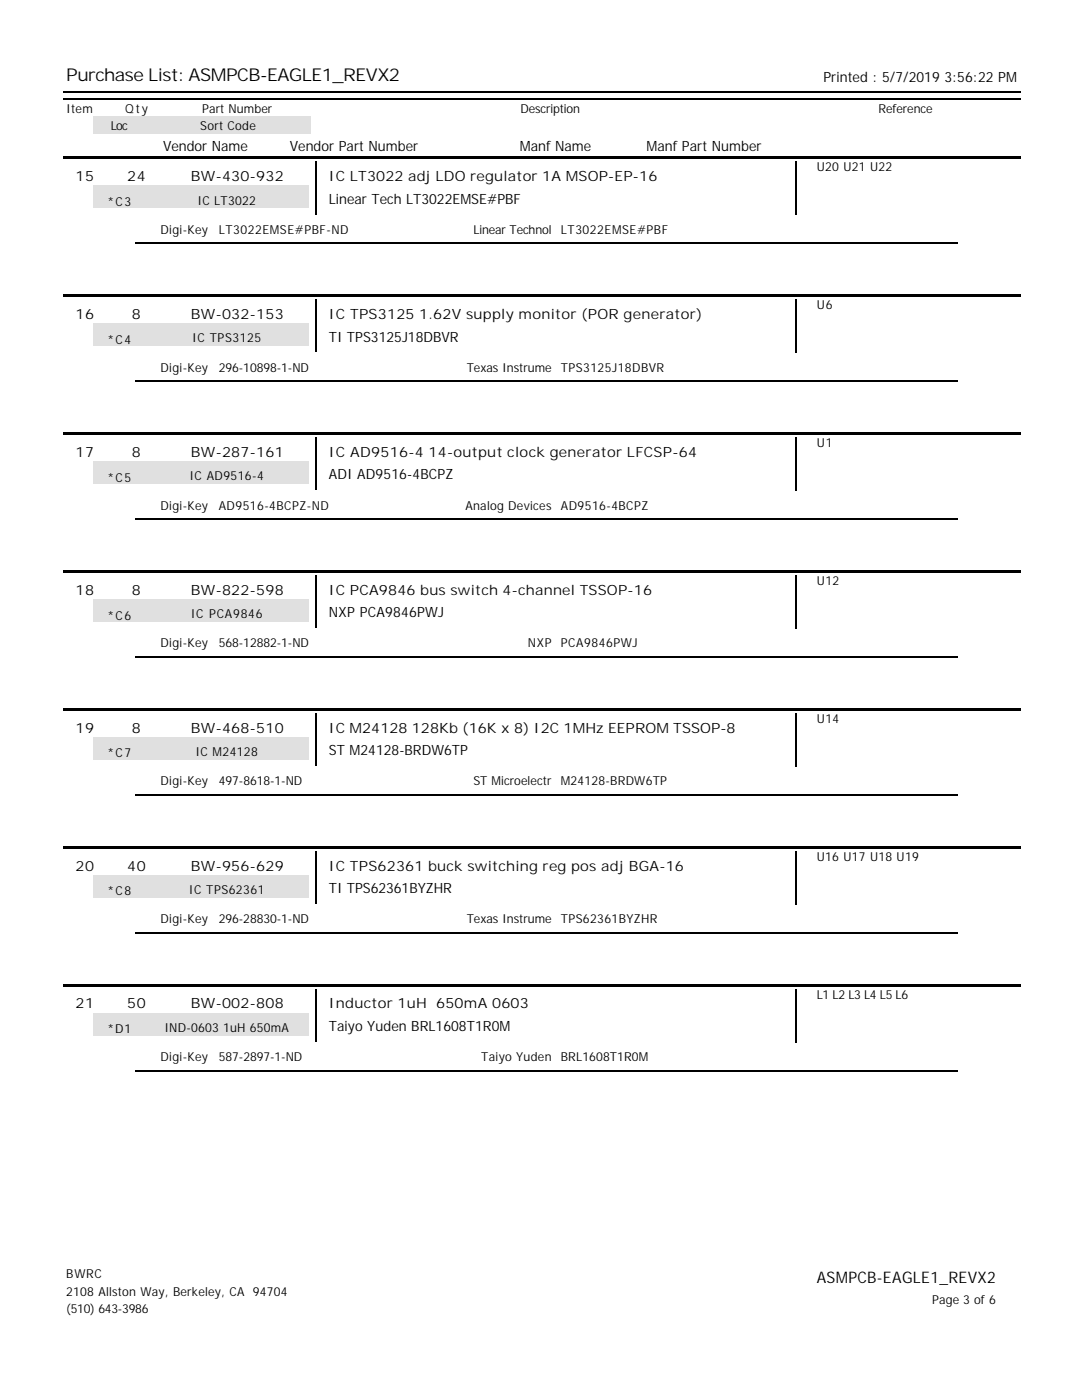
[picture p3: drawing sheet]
<svg xmlns="http://www.w3.org/2000/svg" width="216mm" height="279mm" viewBox="0 0 216 279" stroke-linecap="round" stroke-linejoin="round" font-family="sans-serif">
<defs><g id="words">
<text font-size="3.5" x="13.2" y="16.2">Purchase List: ASMPCB-EAGLE1_REVX2</text>
<text font-size="3.2" x="163" y="256.1">ASMPCB-EAGLE1_REVX2</text>
<g font-size="2.8">
<text x="164.3" y="16.3">Printed : 5/7/2019 3:56:22 PM</text>
<text x="32.5" y="30.1">Vendor Name</text>
<text x="57.8" y="30.1">Vendor Part Number</text>
<text x="103.7" y="30.1">Manf Name</text>
<text x="129" y="30.1">Manf Part Number</text>
<text x="15.1" y="36.2">15</text>
<text x="25.4" y="36.2">24</text>
<text x="38.1" y="36.2">BW-430-932</text>
<text x="65.6" y="36.2">IC LT3022 adj LDO regulator 1A MSOP-EP-16</text>
<text x="65.6" y="40.7">Linear Tech LT3022EMSE#PBF</text>
<text x="15.1" y="63.7">16</text>
<text x="26.3" y="63.7">8</text>
<text x="38.1" y="63.7">BW-032-153</text>
<text x="65.6" y="63.7">IC TPS3125 1.62V supply monitor (POR generator)</text>
<text x="65.6" y="68.2">TI TPS3125J18DBVR</text>
<text x="15.1" y="91.2">17</text>
<text x="26.3" y="91.2">8</text>
<text x="38.1" y="91.2">BW-287-161</text>
<text x="65.6" y="91.2">IC AD9516-4 14-output clock generator LFCSP-64</text>
<text x="65.6" y="95.7">ADI AD9516-4BCPZ</text>
<text x="15.1" y="118.7">18</text>
<text x="26.3" y="118.7">8</text>
<text x="38.1" y="118.7">BW-822-598</text>
<text x="65.6" y="118.7">IC PCA9846 bus switch 4-channel TSSOP-16</text>
<text x="65.6" y="123.2">NXP PCA9846PWJ</text>
<text x="15.1" y="146.2">19</text>
<text x="26.3" y="146.2">8</text>
<text x="38.1" y="146.2">BW-468-510</text>
<text x="65.6" y="146.2">IC M24128 128Kb (16K x 8) I2C 1MHz EEPROM TSSOP-8</text>
<text x="65.6" y="150.7">ST M24128-BRDW6TP</text>
<text x="15.1" y="173.7">20</text>
<text x="25.4" y="173.7">40</text>
<text x="38.1" y="173.7">BW-956-629</text>
<text x="65.6" y="173.7">IC TPS62361 buck switching reg pos adj BGA-16</text>
<text x="65.6" y="178.2">TI TPS62361BYZHR</text>
<text x="15.1" y="201.3">21</text>
<text x="25.4" y="201.3">50</text>
<text x="38.1" y="201.3">BW-002-808</text>
<text x="65.6" y="201.3">Inductor 1uH 650mA 0603</text>
<text x="65.6" y="205.8">Taiyo Yuden BRL1608T1R0M</text>
</g>
<g font-size="2.5">
<text x="13.2" y="22.6">Item</text>
<text x="25" y="22.6">Qty</text>
<text x="40.3" y="22.6">Part Number</text>
<text x="103.8" y="22.6">Description</text>
<text x="175.3" y="22.6">Reference</text>
<text x="22.1" y="26">Loc</text>
<text x="40" y="26">Sort Code</text>
<text x="163" y="34.2">U20 U21 U22</text>
<text x="21.4" y="41.1">*C3</text>
<text x="39.4" y="40.8">IC LT3022</text>
<text x="32" y="46.7">Digi-Key</text>
<text x="43.7" y="46.7">LT3022EMSE#PBF-ND</text>
<text x="94.5" y="46.7">Linear Technol</text>
<text x="111.9" y="46.7">LT3022EMSE#PBF</text>
<text x="163" y="61.7">U6</text>
<text x="21.4" y="68.6">*C4</text>
<text x="38.4" y="68.4">IC TPS3125</text>
<text x="32" y="74.2">Digi-Key</text>
<text x="43.7" y="74.2">296-10898-1-ND</text>
<text x="93.1" y="74.2">Texas Instrume</text>
<text x="111.9" y="74.2">TPS3125J18DBVR</text>
<text x="163" y="89.3">U1</text>
<text x="37.8" y="95.9">IC AD9516-4</text>
<text x="21.4" y="96.1">*C5</text>
<text x="32" y="101.7">Digi-Key</text>
<text x="43.7" y="101.7">AD9516-4BCPZ-ND</text>
<text x="92.9" y="101.7">Analog Devices</text>
<text x="111.9" y="101.7">AD9516-4BCPZ</text>
<text x="163" y="116.8">U12</text>
<text x="21.4" y="123.6">*C6</text>
<text x="38.1" y="123.4">IC PCA9846</text>
<text x="32" y="129.2">Digi-Key</text>
<text x="43.7" y="129.2">568-12882-1-ND</text>
<text x="105.3" y="129.2">NXP</text>
<text x="111.9" y="129.2">PCA9846PWJ</text>
<text x="163" y="144.3">U14</text>
<text x="21.4" y="151.2">*C7</text>
<text x="39" y="150.9">IC M24128</text>
<text x="32" y="156.7">Digi-Key</text>
<text x="43.7" y="156.7">497-8618-1-ND</text>
<text x="94.5" y="156.7">ST Microelectr</text>
<text x="111.9" y="156.7">M24128-BRDW6TP</text>
<text x="163" y="171.8">U16 U17 U18 U19</text>
<text x="21.4" y="178.7">*C8</text>
<text x="37.7" y="178.4">IC TPS62361</text>
<text x="32" y="184.2">Digi-Key</text>
<text x="43.7" y="184.2">296-28830-1-ND</text>
<text x="93.1" y="184.2">Texas Instrume</text>
<text x="111.9" y="184.2">TPS62361BYZHR</text>
<text x="163" y="199.3">L1 L2 L3 L4 L5 L6</text>
<text x="21.4" y="206.2">*D1</text>
<text x="32.8" y="205.9">IND-0603 1uH 650mA</text>
<text x="32" y="211.8">Digi-Key</text>
<text x="43.7" y="211.8">587-2897-1-ND</text>
<text x="96" y="211.8">Taiyo Yuden</text>
<text x="111.9" y="211.8">BRL1608T1R0M</text>
<text x="13.2" y="255.1">BWRC</text>
<text x="13.2" y="258.6">2108 Allston Way, Berkeley, CA 94704</text>
<text x="13.2" y="262">(510) 643-3986</text>
<text x="186" y="260.2">Page 3 of 6</text>
</g>
</g></defs>
<path d="M12.7 18.4h191" fill="none" stroke="#000" stroke-width=".26"/>
<g fill="#fff">
<path d="M27 27h28v4h-28z"/>
<path d="M56.6 27h28.1v4h-28.1z"/>
<path d="M96.8 27h28.1v4h-28.1z"/>
<path d="M126.5 27h28.3v4h-28.3z"/>
</g>
<path d="M12.7 19.7h191" fill="none" stroke="#000" stroke-width=".26"/>
<g fill="#e0e0e0">
<path d="M18.5 23.3h10.9v3.4h-10.9z"/>
<path d="M29.4 23.3h32.5v3.4h-32.5z"/>
</g>
<g fill="#fff">
<path d="M65.1 32.5h89.7v4.5h-89.7z"/>
<path d="M65.1 37h89.7v4.5h-89.7z"/>
</g>
<path d="M158.9 32.3v10.6" fill="none" stroke="#000" stroke-width=".26"/>
<path d="M29.1 37h32.5v4.5h-32.5z" fill="#e0e0e0"/>
<path d="M14 42.9h28.1v4.5h-28.1z" fill="#fff"/>
<path d="M63.1 32.3v10.6" fill="none" stroke="#000" stroke-width=".26"/>
<g fill="#fff">
<path d="M43.1 42.9h45v4.5h-45z"/>
<path d="M88.9 42.9h21.7v4.5h-21.7z"/>
<path d="M111.4 42.9h45v4.5h-45z"/>
</g>
<path d="M12.7 31.2h191v.6h-191z" fill="#000"/>
<path d="M18.5 37h10.9v4.5h-10.9z" fill="#e0e0e0"/>
<path d="M27 48.6h164" fill="none" stroke="#000" stroke-width=".26"/>
<g fill="#fff">
<path d="M27 48.9h28v4.5h-28z"/>
<path d="M56.6 48.9h45v4.5h-45z"/>
<path d="M56.6 53.4h45v4.5h-45z"/>
<path d="M27 53.4h28v4.5h-28z"/>
<path d="M145.8 48.9h45v4.5h-45z"/>
<path d="M116.2 48.9h28v4.5h-28z"/>
<path d="M116.2 53.4h28v4.5h-28z"/>
<path d="M145.8 53.4h45v4.5h-45z"/>
<path d="M65.1 60.1h89.7v4.5h-89.7z"/>
<path d="M65.1 64.6h89.7v4.5h-89.7z"/>
</g>
<path d="M158.9 59.8v10.6" fill="none" stroke="#000" stroke-width=".26"/>
<path d="M29.1 64.6h32.5v4.5h-32.5z" fill="#e0e0e0"/>
<path d="M14 70.4h28.1v4.5h-28.1z" fill="#fff"/>
<path d="M63.1 59.8v10.6" fill="none" stroke="#000" stroke-width=".26"/>
<g fill="#fff">
<path d="M43.1 70.4h45v4.5h-45z"/>
<path d="M88.9 70.4h21.7v4.5h-21.7z"/>
<path d="M111.4 70.4h45v4.5h-45z"/>
</g>
<path d="M12.7 58.7h191v.6h-191z" fill="#000"/>
<path d="M18.5 64.6h10.9v4.5h-10.9z" fill="#e0e0e0"/>
<path d="M27 76.1h164" fill="none" stroke="#000" stroke-width=".26"/>
<g fill="#fff">
<path d="M27 76.5h28v4.5h-28z"/>
<path d="M56.6 76.5h45v4.5h-45z"/>
<path d="M56.6 81h45v4.5h-45z"/>
<path d="M27 81h28v4.5h-28z"/>
<path d="M145.8 76.5h45v4.5h-45z"/>
<path d="M116.2 76.5h28v4.5h-28z"/>
<path d="M116.2 81h28v4.5h-28z"/>
<path d="M145.8 81h45v4.5h-45z"/>
<path d="M65.1 87.6h89.7v4.5h-89.7z"/>
<path d="M65.1 92.1h89.7v4.5h-89.7z"/>
</g>
<path d="M158.9 87.3v10.6" fill="none" stroke="#000" stroke-width=".26"/>
<path d="M29.1 92.1h32.5v4.5h-32.5z" fill="#e0e0e0"/>
<path d="M14 97.9h28.1v4.5h-28.1z" fill="#fff"/>
<path d="M63.1 87.3v10.6" fill="none" stroke="#000" stroke-width=".26"/>
<g fill="#fff">
<path d="M43.1 97.9h45v4.5h-45z"/>
<path d="M88.9 97.9h21.7v4.5h-21.7z"/>
<path d="M111.4 97.9h45v4.5h-45z"/>
</g>
<path d="M12.7 86.3h191v.5h-191z" fill="#000"/>
<path d="M18.5 92.1h10.9v4.5h-10.9z" fill="#e0e0e0"/>
<path d="M27 103.6h164" fill="none" stroke="#000" stroke-width=".26"/>
<g fill="#fff">
<path d="M27 104h28v4.5h-28z"/>
<path d="M56.6 104h45v4.5h-45z"/>
<path d="M56.6 108.5h45v4.5h-45z"/>
<path d="M27 108.5h28v4.5h-28z"/>
<path d="M145.8 104h45v4.5h-45z"/>
<path d="M116.2 104h28v4.5h-28z"/>
<path d="M116.2 108.5h28v4.5h-28z"/>
<path d="M145.8 108.5h45v4.5h-45z"/>
<path d="M65.1 115.1h89.7v4.5h-89.7z"/>
<path d="M65.1 119.6h89.7v4.5h-89.7z"/>
</g>
<path d="M158.9 114.8v10.6" fill="none" stroke="#000" stroke-width=".26"/>
<path d="M29.1 119.6h32.5v4.5h-32.5z" fill="#e0e0e0"/>
<path d="M14 125.4h28.1v4.5h-28.1z" fill="#fff"/>
<path d="M63.1 114.8v10.6" fill="none" stroke="#000" stroke-width=".26"/>
<g fill="#fff">
<path d="M43.1 125.4h45v4.5h-45z"/>
<path d="M88.9 125.4h21.7v4.5h-21.7z"/>
<path d="M111.4 125.4h45v4.5h-45z"/>
</g>
<path d="M12.7 113.8h191v.5h-191z" fill="#000"/>
<path d="M18.5 119.6h10.9v4.5h-10.9z" fill="#e0e0e0"/>
<path d="M27 131.1h164" fill="none" stroke="#000" stroke-width=".26"/>
<g fill="#fff">
<path d="M27 131.5h28v4.5h-28z"/>
<path d="M56.6 131.5h45v4.5h-45z"/>
<path d="M56.6 136h45v4.5h-45z"/>
<path d="M27 136h28v4.5h-28z"/>
<path d="M145.8 131.5h45v4.5h-45z"/>
<path d="M116.2 131.5h28v4.5h-28z"/>
<path d="M116.2 136h28v4.5h-28z"/>
<path d="M145.8 136h45v4.5h-45z"/>
<path d="M65.1 142.6h89.7v4.5h-89.7z"/>
<path d="M65.1 147.1h89.7v4.5h-89.7z"/>
</g>
<path d="M158.9 142.3v10.6" fill="none" stroke="#000" stroke-width=".26"/>
<path d="M29.1 147.1h32.5v4.5h-32.5z" fill="#e0e0e0"/>
<path d="M14 152.9h28.1v4.5h-28.1z" fill="#fff"/>
<path d="M63.1 142.3v10.6" fill="none" stroke="#000" stroke-width=".26"/>
<g fill="#fff">
<path d="M43.1 152.9h45v4.5h-45z"/>
<path d="M88.9 152.9h21.7v4.5h-21.7z"/>
<path d="M111.4 152.9h45v4.5h-45z"/>
</g>
<path d="M12.7 141.3h191v.5h-191z" fill="#000"/>
<path d="M18.5 147.1h10.9v4.5h-10.9z" fill="#e0e0e0"/>
<path d="M27 158.6h164" fill="none" stroke="#000" stroke-width=".26"/>
<g fill="#fff">
<path d="M27 159h28v4.5h-28z"/>
<path d="M56.6 159h45v4.5h-45z"/>
<path d="M56.6 163.5h45v4.5h-45z"/>
<path d="M27 163.5h28v4.5h-28z"/>
<path d="M145.8 159h45v4.5h-45z"/>
<path d="M116.2 159h28v4.5h-28z"/>
<path d="M116.2 163.5h28v4.5h-28z"/>
<path d="M145.8 163.5h45v4.5h-45z"/>
<path d="M65.1 170.1h89.7v4.5h-89.7z"/>
<path d="M65.1 174.6h89.7v4.5h-89.7z"/>
</g>
<path d="M158.9 169.9v10.5" fill="none" stroke="#000" stroke-width=".26"/>
<path d="M29.1 174.6h32.5v4.5h-32.5z" fill="#e0e0e0"/>
<path d="M14 180.4h28.1v4.5h-28.1z" fill="#fff"/>
<path d="M63.1 169.9v10.5" fill="none" stroke="#000" stroke-width=".26"/>
<g fill="#fff">
<path d="M43.1 180.4h45v4.5h-45z"/>
<path d="M88.9 180.4h21.7v4.5h-21.7z"/>
<path d="M111.4 180.4h45v4.5h-45z"/>
</g>
<path d="M12.7 168.8h191v.5h-191z" fill="#000"/>
<path d="M18.5 174.6h10.9v4.5h-10.9z" fill="#e0e0e0"/>
<path d="M27 186.1h164" fill="none" stroke="#000" stroke-width=".26"/>
<g fill="#fff">
<path d="M27 186.5h28v4.5h-28z"/>
<path d="M56.6 186.5h45v4.5h-45z"/>
<path d="M56.6 191h45v4.5h-45z"/>
<path d="M27 191h28v4.5h-28z"/>
<path d="M145.8 186.5h45v4.5h-45z"/>
<path d="M116.2 186.5h28v4.5h-28z"/>
<path d="M116.2 191h28v4.5h-28z"/>
<path d="M145.8 191h45v4.5h-45z"/>
<path d="M65.1 197.6h89.7v4.5h-89.7z"/>
<path d="M65.1 202.1h89.7v4.5h-89.7z"/>
</g>
<path d="M158.9 197.4v10.6" fill="none" stroke="#000" stroke-width=".26"/>
<path d="M29.1 202.1h32.5v4.5h-32.5z" fill="#e0e0e0"/>
<path d="M14 208h28.1v4.5h-28.1z" fill="#fff"/>
<path d="M63.1 197.4v10.6" fill="none" stroke="#000" stroke-width=".26"/>
<g fill="#fff">
<path d="M43.1 208h45v4.5h-45z"/>
<path d="M88.9 208h21.7v4.5h-21.7z"/>
<path d="M111.4 208h45v4.5h-45z"/>
</g>
<path d="M12.7 196.3h191v.5h-191z" fill="#000"/>
<path d="M18.5 202.1h10.9v4.5h-10.9z" fill="#e0e0e0"/>
<path d="M27 213.7h164" fill="none" stroke="#000" stroke-width=".26"/>
<g fill="#fff">
<path d="M27 214h28v4.5h-28z"/>
<path d="M56.6 214h45v4.5h-45z"/>
<path d="M56.6 218.5h45v4.5h-45z"/>
<path d="M27 218.5h28v4.5h-28z"/>
<path d="M145.8 214h45v4.5h-45z"/>
<path d="M116.2 214h28v4.5h-28z"/>
<path d="M116.2 218.5h28v4.5h-28z"/>
<path d="M145.8 218.5h45v4.5h-45z"/>
</g>
<use href="#words"/>
</svg>
